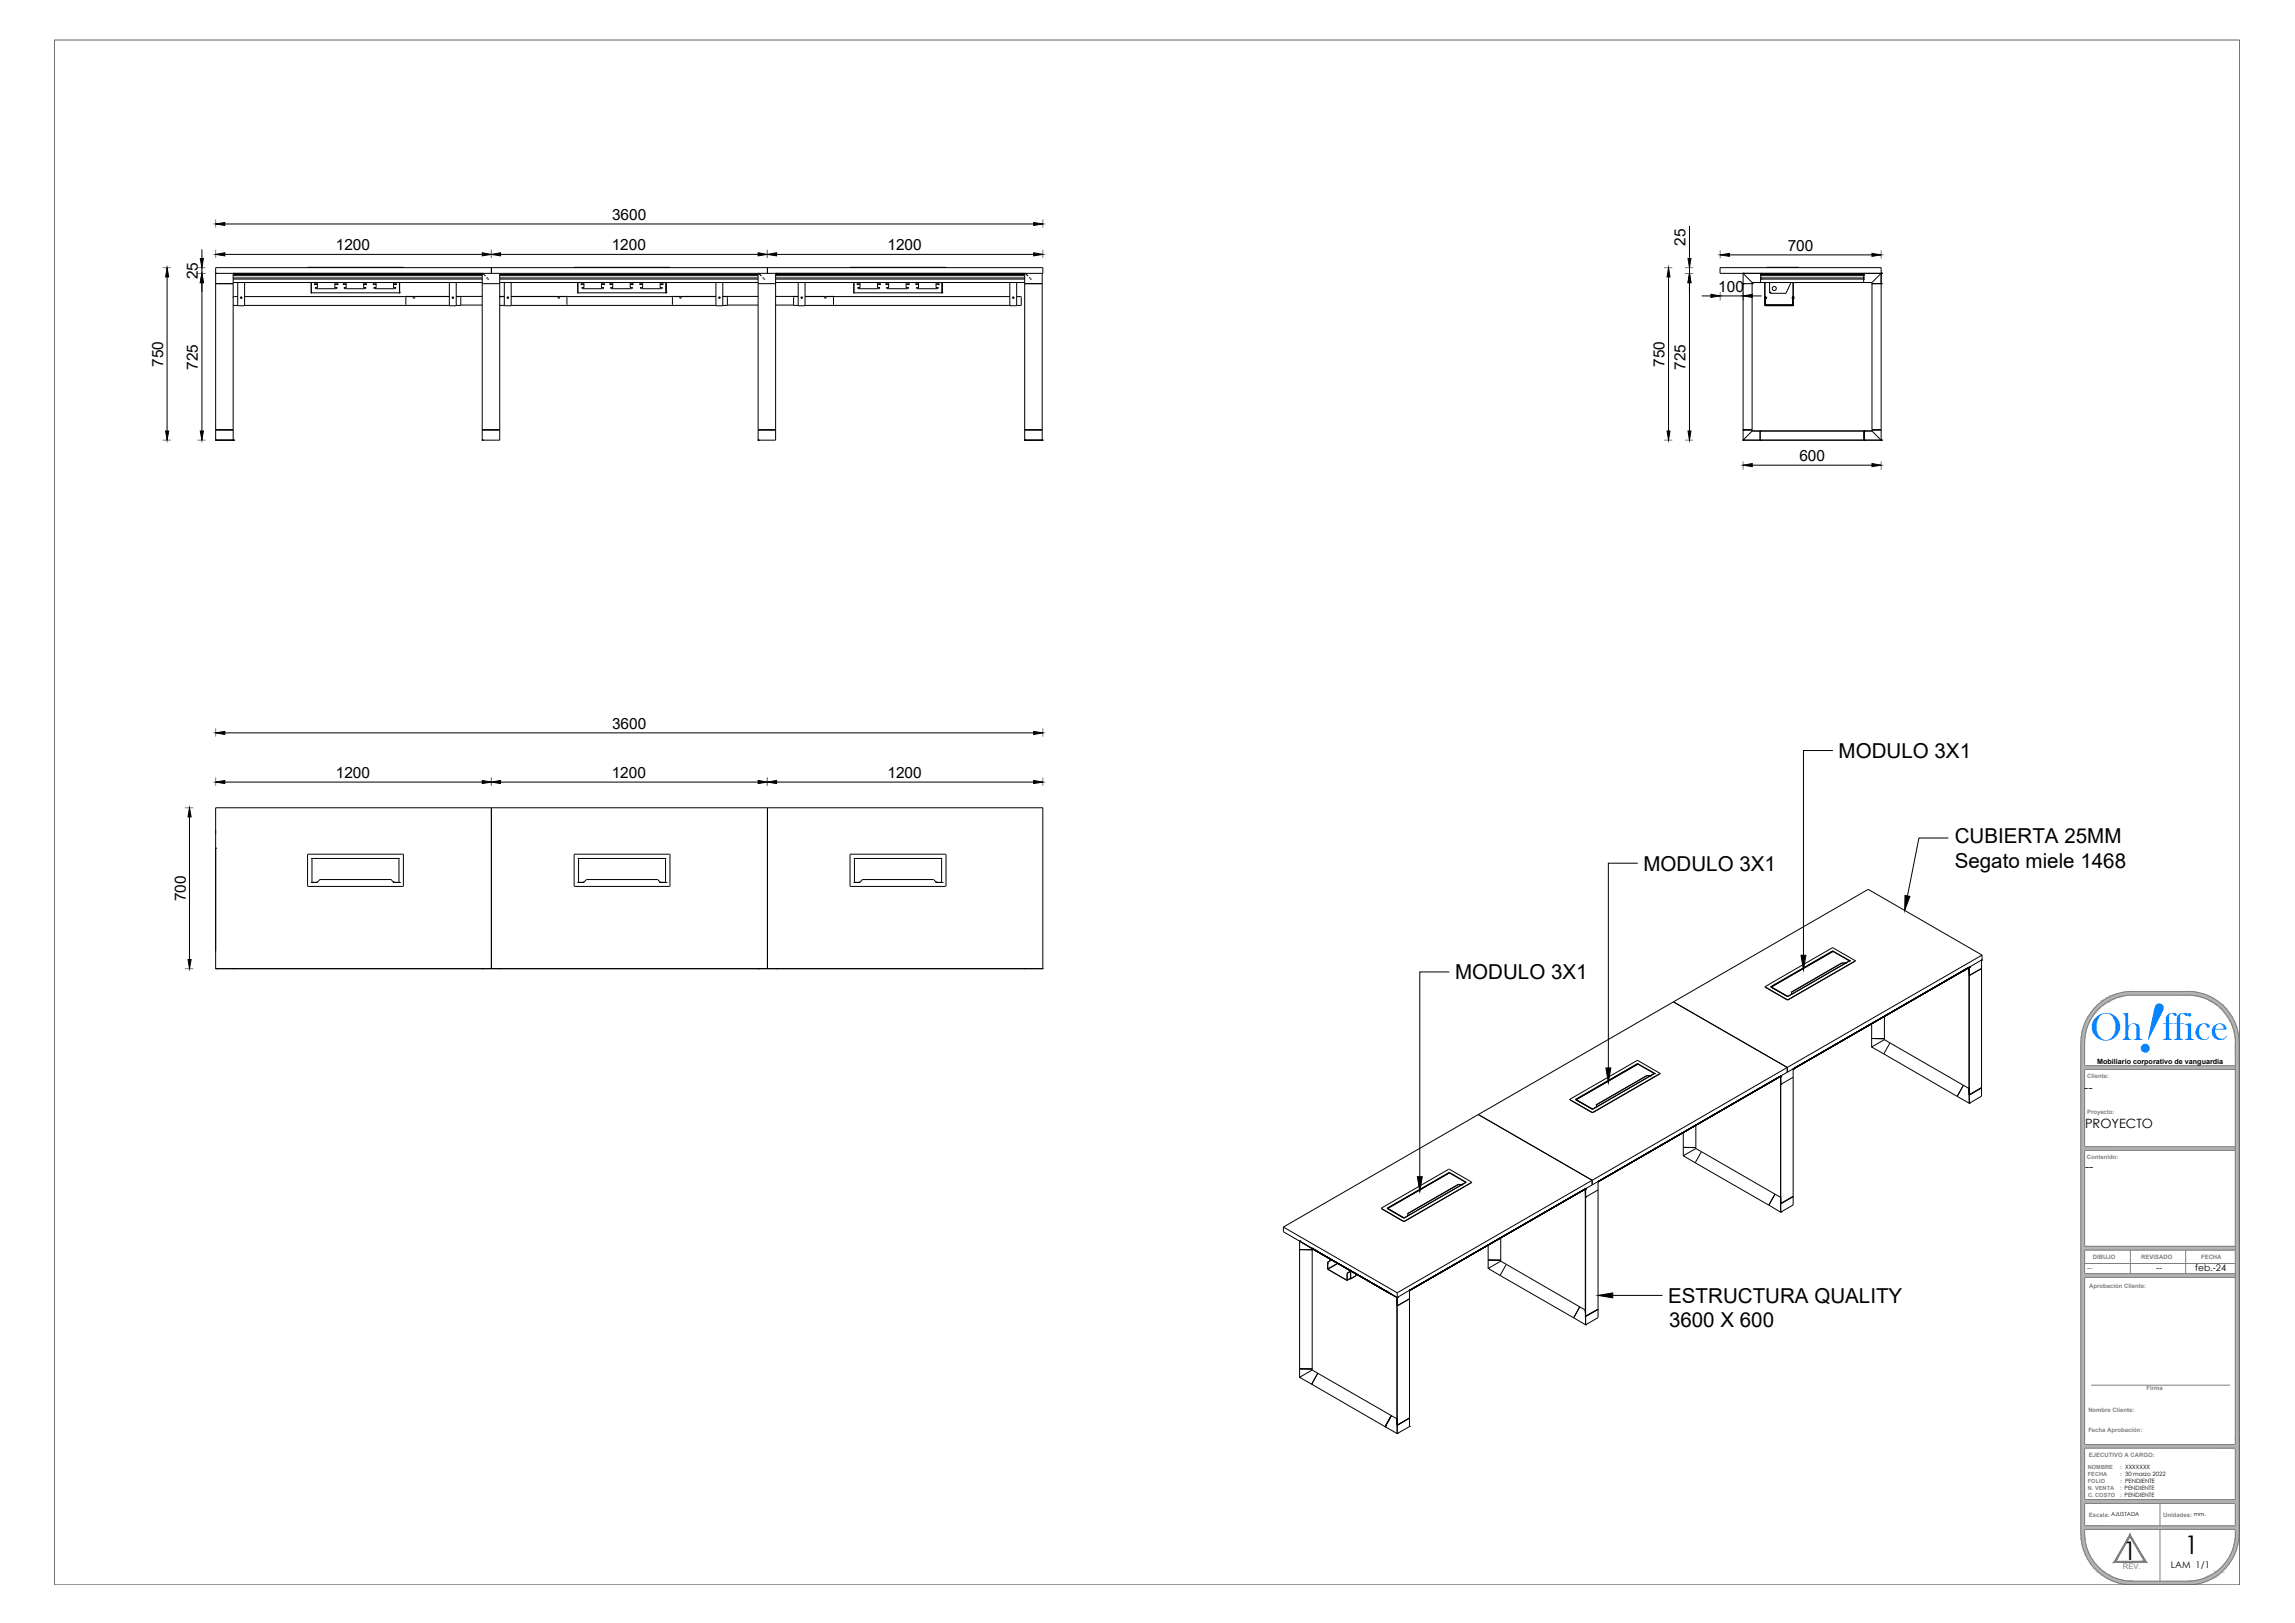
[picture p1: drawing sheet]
<svg xmlns="http://www.w3.org/2000/svg" width="594mm" height="420mm" viewBox="0 0 594 420" stroke-linecap="round" stroke-linejoin="round" font-family="sans-serif">
<defs><g id="words">
<text font-size="19.6" fill="#007fff" x="552.6" y="271.5" transform="rotate(19 552.6 271.5)">!</text>
<text font-size="10.2" fill="#007fff" x="541.1" y="269.2">Oh ffice</text>
<g font-size="6.6">
<text x="549.5" y="403.9">1</text>
<text x="565.5" y="402.3">1</text>
</g>
<g font-size="5.3">
<text x="475.9" y="196.2">MODULO 3X1</text>
<text x="506" y="218.3">CUBIERTA 25MM</text>
<text x="425.4" y="225.4">MODULO 3X1</text>
<text x="506" y="224.8">Segato miele 1468</text>
<text x="376.7" y="253.6">MODULO 3X1</text>
<text x="431.8" y="337.3">ESTRUCTURA QUALITY</text>
<text x="432" y="343.6">3600 X 600</text>
</g>
<g font-size="4">
<text x="158.4" y="57">3600</text>
<text x="86.9" y="64.8">1200</text>
<text x="158.4" y="64.8">1200</text>
<text x="229.7" y="64.8">1200</text>
<text x="436.3" y="63.7" transform="rotate(-90 436.3 63.7)">25</text>
<text x="462.8" y="65">700</text>
<text x="51.3" y="72.2" transform="rotate(-90 51.3 72.2)">25</text>
<text x="444.8" y="75.6">100</text>
<text x="42.3" y="94.9" transform="rotate(-90 42.3 94.9)">750</text>
<text x="51.3" y="95.7" transform="rotate(-90 51.3 95.7)">725</text>
<text x="430.9" y="94.9" transform="rotate(-90 430.9 94.9)">750</text>
<text x="436.3" y="95.7" transform="rotate(-90 436.3 95.7)">725</text>
<text x="465.8" y="119.4">600</text>
<text x="158.4" y="188.8">3600</text>
<text x="86.9" y="201.5">1200</text>
<text x="158.4" y="201.5">1200</text>
<text x="229.7" y="201.5">1200</text>
<text x="48.1" y="233.3" transform="rotate(-90 48.1 233.3)">700</text>
</g>
<g font-size="3.3">
<text x="539.5" y="282.6">--</text>
<text x="539.7" y="292">PROYECTO</text>
<text x="539.7" y="303.2">--</text>
</g>
<g font-size="2.4">
<text x="558.2" y="329.1">--</text>
<text x="568.2" y="329.1">feb.-24</text>
<text x="562" y="406">LAM 1/1</text>
</g>
<text font-size="2" fill="#808080" x="549.5" y="406.3">REV.</text>
<text font-size="1.9" x="542.9" y="275.4">Mobiliario corporativo de vanguardia</text>
<g font-size="1.5" fill="#808080">
<text x="540.3" y="279.2">Cliente:</text>
<text x="540.2" y="288.5">Proyecto:</text>
<text x="540.2" y="300">Contenido:</text>
<text x="541.8" y="326">DIBUJO</text>
<text x="554.3" y="326">REVISADO</text>
<text x="569.8" y="326">FECHA</text>
<text x="540.8" y="333.5">Aprobación Cliente:</text>
<text x="555.6" y="359.9">Firma</text>
<text x="540.6" y="365.7">Nombre Cliente:</text>
<text x="540.6" y="370.7">Fecha Aprobación:</text>
<text x="540.7" y="377.2">EJECUTIVO A CARGO:</text>
<text x="540.5" y="380.4">NOMBRE</text>
<text x="540.5" y="382.1">FECHA</text>
<text x="540.5" y="383.9">FOLIO</text>
<text x="548.8" y="380.4">: XXXXXXX</text>
<text x="548.8" y="382.1">: 30 marzo 2022</text>
<text x="548.8" y="383.9">: PENDIENTE</text>
<text x="540.5" y="385.6">N. VENTA</text>
<text x="540.5" y="387.4">C. COSTO</text>
<text x="548.8" y="385.6">: PENDIENTE</text>
<text x="548.8" y="387.4">: PENDIENTE</text>
<text x="540.7" y="392.7">Escala: AJUSTADA</text>
<text x="560" y="392.7">Unidades: mm.</text>
</g>
<text font-size="1.5" x="540.2" y="328.7">---</text>
</g></defs>
<g fill="none" stroke="#808080" stroke-width=".26">
<path d="M552.4 257.6h13.5M552.4 257.6a12.4 12.4 0 0 0-12.8 12.4v127a12.4 12.4 0 0 0 12.8 12.3M552.4 256.7a13.3 13.3 0 0 0-13.7 13.3M552.4 256.7h13.5M565.9 256.7a13.3 13.3 0 0 1 13.7 13.3v127a13.3 13.3 0 0 1-13.7 13.3h-13.5a13.3 13.3 0 0 1-13.8-13.3v-127M565.9 257.6a12.4 12.4 0 0 1 12.8 12.4M539.6 275.9h39v.9h-39M578.6 270v127M539.6 296.9h39v.9h-39M539.6 322.7h39v.9h-39M539.6 329.7h39v1h-39M539.6 327.1h39"/>
<path d="M551.5 323.6v6.1M565.8 323.6v6.1M541.3 358.6h36M539.6 374h39M539.6 374.9h39M539.6 395.9h39M539.6 395h39M539.6 388.2h39M539.6 389.2h39M559.1 389.2v5.8M559.1 395.9v13.4M578.7 397a12.4 12.4 0 0 1-12.8 12.3h-13.5"/>
</g>
<g fill="#b3b3b3" stroke="#b3b3b3" stroke-width=".26">
<path d="M552.4 256.7h14.9zM551 256.7h16.3z"/>
<path d="M551 256.7l17.7 .2-1.4-.2zM549.6 256.9l1.4-.2 17.7 .2z"/>
<path d="M549.6 256.9l20.5 .3-1.4-.3zM548.2 257.2l1.4-.3 20.5 .3z"/>
<path d="M548.2 257.2l23 .4-1.1-.4zM547.1 257.6l1.1-.4 23 .4z"/>
<path d="M565.9 257.6l5.4 .1zM565.9 257.6l5.4 .1z"/>
<path d="M547.1 257.6h5.3zM546.9 257.7h4.1z"/>
<path d="M567.3 257.7h4.1zM567.3 257.7h4.1z"/>
<path d="M546.9 257.7h4.1zM546.8 257.7h3.9z"/>
<path d="M567.6 257.7l4.1 .2-.3-.2zM567.6 257.7l4.1 .2z"/>
<path d="M546.8 257.7l2.8 .2 1.1-.2zM546.5 257.9l.3-.2 2.8 .2z"/>
<path d="M568.7 257.9l3.8 .3-.8-.3zM568.7 257.9l3.8 .3h-2.5z"/>
<path d="M546.5 257.9l1.7 .3 1.4-.3zM545.7 258.2l.8-.3 1.7 .3z"/>
<path d="M570 258.2l2.7 .1zM570 258.2l2.7 .1z"/>
<path d="M545.7 258.2h2.5zM545.5 258.3h2.4z"/>
<path d="M570.3 258.3l3 .4-.6-.4zM570.3 258.3l3 .4h-1.9z"/>
<path d="M545.5 258.3l1.3 .4 1.1-.4zM544.9 258.7l.6-.4 1.3 .4z"/>
<path d="M571.4 258.7l2.5 .4-.6-.4zM571.4 258.7l2.5 .4h-1.9z"/>
<path d="M544.9 258.7l1.3 .4 .6-.4zM544.4 259.1l.5-.4 1.3 .4z"/>
<path d="M572 259.1l2.3 .3-.4-.3zM572 259.1l2.3 .3h-1.7z"/>
<path d="M544.4 259.1l1.2 .3 .6-.3zM543.9 259.4l.5-.3 1.2 .3z"/>
<path d="M572.6 259.4l2.4 .6-.7-.6zM572.6 259.4l2.4 .6h-1.5z"/>
<path d="M543.9 259.4l.9 .6 .8-.6zM543.2 260l.7-.6 .9 .6z"/>
<path d="M573.5 260l1.8 .2-.3-.2zM573.5 260l1.8 .2h-1.5z"/>
<path d="M543.2 260l1.2 .2 .4-.2zM543 260.2l.2-.2 1.2 .2z"/>
<path d="M573.8 260.2l2.3 .7-.8-.7zM573.8 260.2l2.3 .7h-1.4z"/>
<path d="M543 260.2l.5 .7 .9-.7zM543 260.2l.5 .7h-1.3z"/>
<path d="M574.7 260.9l1.5 .2-.1-.2zM574.7 260.9l1.5 .2h-1.3z"/>
<path d="M542.2 260.9l1.2 .2 .1-.2zM542.2 260.9l1.2 .2h-1.3z"/>
<path d="M574.9 261.1l2 .9-.7-.9zM574.9 261.1l2 .9h-1.2z"/>
<path d="M542.1 261.1l.4 .9 .9-.9zM542.1 261.1l.4 .9h-1.2z"/>
<path d="M575.7 262l1.3 .2zM575.7 262l1.3 .2z"/>
<path d="M541.3 262h1.2zM541.3 262l1.1 .2h-1.2z"/>
<path d="M575.8 262.2l2 1-.8-1zM575.8 262.2l2 1h-1.2z"/>
<path d="M541.2 262.2l.4 1 .8-1zM541.2 262.2l.4 1h-1.1z"/>
<path d="M576.6 263.2l1.2 .1zM576.6 263.2l1.2 .1z"/>
<path d="M540.5 263.2h1.1zM540.5 263.2l1.1 .1z"/>
<path d="M576.7 263.3l1.7 1.2-.6-1.2zM576.7 263.3l1.7 1.2h-1.1z"/>
<path d="M540.5 263.3l.4 1.2 .7-1.2zM540.5 263.3l.4 1.2h-1.1z"/>
<path d="M577.3 264.5h1.1zM577.3 264.5h1.1z"/>
<path d="M539.8 264.5h1.1zM539.8 264.5h1.1z"/>
<path d="M577.4 264.5l1.5 1.3-.5-1.3zM577.4 264.5l1.5 1.3h-1z"/>
<path d="M539.8 264.5l.5 1.3 .6-1.3zM539.8 264.5l.5 1.3h-1z"/>
<path d="M577.9 265.8h1zM577.9 265.8h1z"/>
<path d="M539.3 265.8h1zM539.3 265.8h1z"/>
<path d="M577.9 265.8l1.4 1.4-.4-1.4zM577.9 265.8l1.4 1.4h-1z"/>
<path d="M539.3 265.8l.6 1.4 .4-1.4zM539.3 265.8l.6 1.4h-1z"/>
<path d="M578.3 267.2h1zM578.3 267.2h1z"/>
<path d="M538.9 267.2h1zM538.9 267.2h1z"/>
<path d="M578.3 267.2l1.2 1.4-.2-1.4zM578.3 267.2l1.2 1.4h-.9z"/>
<path d="M538.9 267.2l.8 1.4 .2-1.4zM538.9 267.2l.8 1.4h-1z"/>
<path d="M578.6 268.6h.9zM578.6 268.6h.9z"/>
<path d="M538.7 268.6h1zM538.7 268.6h1z"/>
<path d="M578.6 268.6l1 1.4-.1-1.4zM578.6 268.6l1 1.4h-1z"/>
<path d="M538.7 268.6l.9 1.4 .1-1.4zM538.7 268.6l.9 1.4h-1z"/>
<path d="M578.6 270l1 102.3v-102.3zM578.6 270l1 102.3h-1z"/>
<path d="M538.6 270l1 102.3v-102.3zM538.6 270l1 102.3h-1z"/>
<path d="M578.6 372.3l1 24.7v-24.7zM578.6 372.3l1 24.7h-1z"/>
<path d="M538.6 372.3l1 24.7v-24.7zM538.6 372.3l1 24.7h-1z"/>
<path d="M578.6 397l.9 1.4 .1-1.4zM578.6 397l.9 1.4h-.9z"/>
<path d="M538.6 397l1.1 1.4-.1-1.4zM538.6 397l1.1 1.4h-1z"/>
<path d="M578.6 398.4h.9zM578.6 398.4h.9z"/>
<path d="M538.7 398.4h1zM538.7 398.4h1z"/>
<path d="M578.6 398.4l.7 1.4 .2-1.4zM578.6 398.4l.7 1.4h-1z"/>
<path d="M538.7 398.4l1.2 1.4-.2-1.4zM538.7 398.4l1.2 1.4h-1z"/>
<path d="M578.3 399.8h1zM578.3 399.8h1z"/>
<path d="M538.9 399.8h1zM538.9 399.8h1z"/>
<path d="M578.3 399.8l.6 1.3 .4-1.3zM578.3 399.8l.6 1.3h-1z"/>
<path d="M538.9 399.8l1.4 1.3-.4-1.3zM538.9 399.8l1.4 1.3h-1z"/>
<path d="M577.9 401.1l1 .1zM577.9 401.1l1 .1z"/>
<path d="M539.3 401.1l1 .1zM539.3 401.1l1 .1z"/>
<path d="M577.9 401.2l.5 1.2 .5-1.2zM577.9 401.2l.5 1.2h-1z"/>
<path d="M539.3 401.2l1.6 1.2-.6-1.2zM539.3 401.2l1.6 1.2h-1.1z"/>
<path d="M577.4 402.4h1zM577.4 402.4l1 .1z"/>
<path d="M539.8 402.4l1.1 .1zM539.8 402.4l1.1 .1z"/>
<path d="M577.3 402.5l.5 1.2 .6-1.2zM577.3 402.5l.5 1.2h-1.1z"/>
<path d="M539.8 402.5l1.8 1.2-.7-1.2zM539.8 402.5l1.8 1.2h-1.1z"/>
<path d="M576.7 403.7h1.1zM576.7 403.7l1.1 .1z"/>
<path d="M540.5 403.7l1.1 .1zM540.5 403.7l1.1 .1z"/>
<path d="M576.6 403.8l.4 1 .8-1zM576.6 403.8l.4 1h-1.2z"/>
<path d="M540.5 403.8l1.9 1-.8-1zM540.5 403.8l1.9 1h-1.2z"/>
<path d="M575.8 404.8h1.2zM575.8 404.8l1.1 .1h-1.2z"/>
<path d="M541.2 404.8l1.3 .1zM541.2 404.8l1.3 .1z"/>
<path d="M575.7 404.9l.5 1 .7-1zM575.7 404.9l.5 1h-1.3z"/>
<path d="M541.3 404.9l2.1 1-.9-1zM541.3 404.9l2.1 1h-1.3z"/>
<path d="M574.9 405.9l1.2 .1 .1-.1zM574.9 405.9l1.2 .1h-1.4z"/>
<path d="M542.1 405.9l1.4 .1-.1-.1zM542.1 405.9l1.4 .1h-1.3z"/>
<path d="M574.7 406l.6 .8 .8-.8zM573.8 406.8l.9-.8 .6 .8z"/>
<path d="M542.2 406l2.2 .8-.9-.8zM542.2 406l2.2 .8h-1.4z"/>
<path d="M573.8 406.8l1.2 .2 .3-.2zM573.5 407l.3-.2 1.2 .2z"/>
<path d="M543 406.8l1.8 .2-.4-.2zM543 406.8l1.8 .2h-1.6z"/>
<path d="M573.5 407l.8 .6 .7-.6zM572.6 407.6l.9-.6 .8 .6z"/>
<path d="M543.2 407l2.4 .6-.8-.6zM543.2 407l2.4 .6h-1.7z"/>
<path d="M572.6 407.6l1.3 .3 .4-.3zM572 407.9l.6-.3 1.3 .3z"/>
<path d="M543.9 407.6l2.3 .3-.6-.3zM543.9 407.6l2.3 .3h-1.8z"/>
<path d="M572 407.9l1.3 .3 .6-.3zM571.4 408.2l.6-.3 1.3 .3z"/>
<path d="M544.4 407.9l2.4 .3-.6-.3zM544.4 407.9l2.4 .3h-1.9z"/>
<path d="M571.4 408.2l1.3 .4 .6-.4zM570.3 408.6l1.1-.4 1.3 .4z"/>
<path d="M544.9 408.2l3 .4-1.1-.4zM544.9 408.2l3 .4h-2.4z"/>
<path d="M570.3 408.6h2.4zM570 408.8h2.5z"/>
<path d="M545.5 408.6l2.7 .2zM545.5 408.6l2.7 .2z"/>
<path d="M570 408.8l1.7 .3 .8-.3zM568.7 409.1l1.3-.3 1.7 .3z"/>
<path d="M545.7 408.8l3.9 .3-1.4-.3zM545.7 408.8l3.9 .3h-3.1z"/>
<path d="M568.7 409.1l2.7 .2 .3-.2zM567.6 409.3l1.1-.2 2.7 .2z"/>
<path d="M546.5 409.1l4.2 .2zM546.5 409.1l4.2 .2h-3.9z"/>
<path d="M567.6 409.3h3.8zM567.3 409.3h4z"/>
<path d="M546.8 409.3h4.2zM546.8 409.3h4.2z"/>
<path d="M567.3 409.3h4zM565.9 409.3h5.3z"/>
<path d="M546.9 409.3h5.5zM546.9 409.3h5.5z"/>
<path d="M547.1 409.3l23 .4 1.1-.4zM547.1 409.3l23 .4h-21.9z"/>
<path d="M548.2 409.7l20.5 .4 1.4-.4zM548.2 409.7l20.5 .4h-19.1z"/>
<path d="M549.6 410.1l17.7 .2 1.4-.2zM549.6 410.1l17.7 .2h-16.3z"/>
<path d="M551 410.3h16.3zM551 410.3h14.9z"/>
<path d="M539.6 322.7l39 .9v-.9zM539.6 322.7l39 .9h-39z"/>
<path d="M539.6 395l39 .9v-.9zM539.6 395l39 .9h-39z"/>
<path d="M539.6 329.7l39 1v-1zM539.6 329.7l39 1h-39z"/>
<path d="M539.6 388.2l39 1v-1zM539.6 388.2l39 1h-39z"/>
<path d="M539.6 296.9l39 .9v-.9zM539.6 296.9l39 .9h-39z"/>
<path d="M539.6 275.9l39 .9v-.9zM539.6 275.9l39 .9h-39z"/>
<path d="M539.6 374l39 .9v-.9zM539.6 374l39 .9h-39z"/>
</g>
<path d="M551.4 397.2v.6l4.2 6.7zM551.4 397.8l4.2 6.7-.5-.3zM547.1 404.5h8.5l-.5-.3zM547.1 404.5l.6-.3h7.4zM551.4 397.2l-4.3 7.3 .6-.3zM551.4 397.2v.6l-3.7 6.4z" fill="#808080" stroke="#808080" stroke-width=".26"/>
<path d="M14.1 10.4h565.6v399.9h-565.6z" fill="none" stroke="#636466" stroke-width=".26"/>
<g fill="none" stroke="#808080" stroke-width=".26">
<path d="M55.8 56.8v2.1M269.9 56.8v2.1M42.1 69.3h2.1M51.1 69.3h2.1M51.1 70.8h2.1M55.8 64.7v2.1M127.2 64.7v2.1M198.6 64.7v2.1M269.9 64.7v2.1M430.7 69.3h2.2M436.1 69.3h2.2M436.1 70.8h2.2"/>
<path d="M445.3 64.8v2.1M445.3 75.6v2.2M451.2 75.6v2.2M486.9 64.8v2.1M42.1 113.9h2.1M51.1 113.9h2.1M430.7 113.9h2.2M436.1 113.9h2.2M451.2 119.5v2.1M486.9 119.5v2.1M55.8 188.5v2.2M269.9 188.5v2.2"/>
<path d="M47.9 209.1h2.1M55.8 201.3v2.1M127.2 201.3v2.1M198.6 201.3v2.1M269.9 201.3v2.1M47.9 250.8h2.1"/>
</g>
<g fill="none" stroke="#000" stroke-width=".26">
<path d="M58.2 58h209.4M437.3 58.5v8.4M43.3 71.7v39.9M52.3 64.5v2.4M52.3 69.3v1.5M52.3 73.2v38.4M58.2 65.9h66.6M129.6 65.9h66.6M201 65.9h66.6M431.9 71.7v39.9M437.3 69.3v1.5M437.3 73.2v38.4"/>
<path d="M440.5 76.6h2.4M445.3 76.6h5.9M447.7 66h36.9M453.6 76.6h2.4M453.6 120.4h31M58.2 189.7h209.4M474.5 194.3h-7.7v53M49.1 211.5v36.9M58.2 202.5h66.6M129.6 202.5h66.6M201 202.5h66.6M504.3 216.9h-7.6l-2.9 15"/>
<path d="M424 223.5h-7.7v53M375.1 251.6h-7.6v53M417.5 335.4h12.8"/>
</g>
<g fill="#000" stroke="#000" stroke-width=".26">
<path d="M55.8 58l2.4-.4v.8zM267.6 57.6l2.3 .4-2.3 .4zM43.3 69.3l.4 2.4h-.8zM52.3 70.8l.3 2.4h-.8zM51.8 66.9h.8l-.3 2.4zM55.8 65.9l2.4-.5v.8zM124.8 65.4l2.4 .5-2.4 .3zM127.2 65.9l2.4-.5v.8zM196.2 65.4l2.4 .5-2.4 .3zM198.6 65.9l2.4-.5v.8zM267.6 65.4l2.3 .5-2.3 .3zM431.9 69.3l.4 2.4h-.8z"/>
<path d="M437.3 70.8l.4 2.4h-.7zM437 66.9h.7l-.4 2.4zM442.9 76.2l2.4 .4-2.4 .4zM445.3 66l2.4-.4v.8zM451.2 76.6l2.4-.4v.8zM484.6 65.6l2.3 .4-2.3 .4zM42.9 111.6h.8l-.4 2.3zM51.8 111.6h.8l-.3 2.3zM431.5 111.6h.8l-.4 2.3zM437 111.6h.7l-.4 2.3zM451.2 120.4l2.4-.4v.8zM484.6 120l2.3 .4-2.3 .4z"/>
<path d="M55.8 189.7l2.4-.4v.8zM267.6 189.3l2.3 .4-2.3 .4zM49.1 209.1l.4 2.4h-.8zM55.8 202.5l2.4-.5v.8zM124.8 202l2.4 .5-2.4 .3zM127.2 202.5l2.4-.5v.8zM196.2 202l2.4 .5-2.4 .3zM198.6 202.5l2.4-.5v.8zM267.6 202l2.3 .5-2.3 .3zM493.1 231.8l1.3 .3-1.4 3.6zM48.7 248.4h.8l-.4 2.4zM466.2 247.3h1.3l-.7 3.8z"/>
<path d="M415.7 276.5h1.3l-.7 3.8zM366.9 304.6h1.3l-.7 3.8zM413.7 335.4l3.8-.7v1.3z"/>
</g>
<!-- layer: MD_Visible -->
<g fill="none" stroke="#000" stroke-width=".26">
<path d="M55.8 70.8h.1M55.8 70.8h214.1v-1.5h-214.1v44.6M55.8 73.4h4.6M60.4 70.8h.1M60.4 79.1h1.1M60.4 73.1h64.4M60.4 72.2h64.4M60.4 72h64.4M60.4 71.4h64.4M60.4 71.1h64.4M60.4 70.8v43.1M60.6 76.8h.9"/>
<path d="M60.7 76.7l-.3 .4M61.5 73.1v6h1.8v-6M63.3 76.8h53M63.3 79.1h53M79.6 69.3h24.8M80.5 75.9h.1M80.5 73.1v2.8M81.4 73.6h.3M81.4 73.5l.3 .1-.3 .1zM81.8 73.6h.2M81.8 73.5l.2 .1zM81.9 74.5h.3"/>
<path d="M81.9 74.7h5.1M81.9 74.5l-.3 .1M81.9 74.4l-.3 .2 .3 .1M82.2 73.1v1.4h-.3M86.7 73.1v1.4h.3M86.7 74.5h.3M86.9 73.6h.2M86.9 73.5l.2 .1zM87 74.5l.2 .1M87 74.4l.2 .2-.2 .1M87.2 73.6h.3M87.2 73.5l.3 .1-.3 .1z"/>
<path d="M88.8 73.6h.3M88.9 73.5l.2 .1-.2 .1zM89.1 74.6l.2-.1-.2 .1 .2 .1M89.3 73.6h.2M89.3 73.5l.2 .1zM89.3 74.7h5.1M89.6 73.1v1.4h-.3h.3M94.1 73.1v1.4h.3M94.1 74.5h.3M94.3 73.6h.2M94.3 73.5l.2 .1zM94.6 73.6h.3"/>
<path d="M94.6 73.5l.3 .1-.3 .1zM94.7 74.6l-.2-.1 .2 .1-.2 .1M96.6 73.6h.3M96.6 73.5l.3 .1-.3 .1zM97 74.5h.4M97 73.6h.2M97 74.5l-.2 .1M97 74.4l-.2 .2 .2 .1M97 73.5l.2 .1zM97.1 74.7h5.1M97.4 73.1v1.4h-.4M101.9 73.1v1.4h.3"/>
<path d="M101.9 74.5h.3M102 73.6h.2M102 73.5l.2 .1zM102.2 74.4l.2 .2-.2 .1M102.2 74.5l.2 .1M102.4 73.6h.2M102.4 73.5l.2 .1-.2 .1zM103.4 75.7h.1M103.4 75.7l-22.8 .1M103.4 73.1v2.8v-2.8M105.4 76.7l-.3 .3v1.9M106.9 76.7v.3"/>
<path d="M107.3 76.7v.4l-.3-.1M116.3 73.1v6h1.8v-6M119 76.7l.3 .4M119.3 78.9l-1.2 .2M119.3 77.1v1.8M119.3 79h5.5M124.8 70.8h.1M124.8 76.7l-6.7 .1M124.8 73.4h4.6M124.8 70.8v43.1M125.1 71.1h.1M125.4 71.4h.1"/>
<path d="M126 72h.1M126.3 72.2h.1M127.2 69.3v1.5M129.4 76.7h1.1M129.4 79.1h1.1M129.4 73.1h66.8M129.4 72.2h66.8M129.4 72h66.8M129.4 71.4h66.8M129.4 71.1h66.8M129.4 70.8v43.1h-4.6M129.7 76.7l-.3 .4"/>
<path d="M130.5 73.1v6h1.8v-6M132.3 76.7l53 .1M132.3 79.1h53M144.4 76.7l.3 .5 .2-.5M146.4 76.7l.4 .3v1.9M148.6 69.3h24.8M149.5 73.1v2.8l.1-2.8M150.4 73.6h.3M150.4 73.5l.3 .1-.3 .1zM150.8 73.6h.2M150.9 73.5l.1 .1zM150.9 74.5h.3"/>
<path d="M150.9 74.7h5.1M150.9 74.5l-.2 .1M150.9 74.4l-.2 .2 .2 .1M151.2 73.1v1.4h-.3M155.7 73.1v1.4h.3h-.3M155.9 73.6h.2M155.9 73.5l.2 .1zM156.2 73.6h.3M156.2 74.6l-.2-.1 .2 .1-.2 .1M156.2 73.5l.3 .1-.3 .1zM157.8 73.6h.3M157.9 73.5l.2 .1-.2 .1z"/>
<path d="M158.1 74.6l.2-.1-.2 .1 .2 .1M158.3 73.6h.2M158.3 73.5l.2 .1zM158.3 74.7h5.1M158.6 73.1v1.4h-.3h.3M163.1 73.1v1.4h.3M163.1 74.5h.3M163.3 73.6h.2M163.3 73.5l.2 .1zM163.6 73.6h.3M163.6 73.5l.3 .1-.3 .1zM163.7 74.6l-.2-.1 .2 .1-.2 .1"/>
<path d="M165.6 73.6h.3M165.6 73.5l.3 .1-.3 .1zM165.8 74.6l.2-.1-.2 .1 .2 .1M166 73.6h.2M166 73.5l.2 .1zM166.1 74.7h5.1M166.4 73.1v1.4h-.4h.4M170.9 73.1v1.4h.3M170.9 74.5h.3M171 73.6h.2M171 73.5l.2 .1zM171.4 73.6h.2"/>
<path d="M171.4 73.5l.2 .1-.2 .1zM171.4 74.6l-.2-.1 .2 .1-.2 .1M172.4 75.7h.1M172.4 75.7l-22.8 .1M172.4 73.1v2.8l.1-2.8M174.4 76.7l-.3 .3v1.9M175.9 76.7v.3M176.3 76.7v.4l-.3-.1M185.3 73.1v6h1.8v-6M188 76.7l.3 .4M188.3 78.9l-1.2 .2M188.3 77.1v1.8"/>
<path d="M188.3 79h7.9M196.2 70.8h.1M196.2 76.7l-9.1 .1M196.2 73.4h4.6M196.2 70.8v43.1M196.6 71.1h.1M196.8 71.4h.1M197.4 72h.1M197.7 72.2h.1M198.7 69.3v1.5M200.8 70.8h.1M200.8 76.7h5.8"/>
<path d="M200.8 79h4.6M200.8 73.1h64.4M200.8 72.2h64.4M200.8 72h64.4M200.8 71.4h64.4M200.8 71.1h64.4M200.8 70.8v43.1h-4.6M205.4 78.9l1.2 .2M205.7 76.7l-.3 .4v1.8M206.6 73.1v6h1.8v-6M208.4 76.7l53 .1M208.4 79.1h53"/>
<path d="M213.4 76.7v.3M213.9 76.7l-.1 .4-.3-.1M215.4 76.7l.4 .3v1.9M220 69.3h24.9M221 73.1v2.8l.1-2.8M221.9 73.6h.2M221.9 73.5l.3 .1-.3 .1zM222.3 74.5h.3M222.3 74.7h5.1M222.3 73.6h.2M222.3 74.4l-.2 .2 .2 .1M222.3 74.5l-.2 .1"/>
<path d="M222.3 73.5l.2 .1zM222.6 73.1v1.4h-.3M227.1 73.1v1.4h.3M227.1 74.5h.3M227.3 73.6h.2M227.3 73.5l.2 .1zM227.5 74.4l.2 .2-.2 .1M227.5 74.5l.2 .1M227.6 73.6h.3M227.7 73.5l.2 .1-.2 .1zM229.3 73.6h.3M229.3 73.5l.3 .1-.3 .1z"/>
<path d="M229.7 74.5h.3M229.7 74.7h5.2M229.7 73.6h.2M229.7 74.4l-.2 .2 .3 .1M229.7 74.5l-.2 .1M229.8 73.5l.1 .1zM230 73.1v1.4h-.3M234.6 73.1v1.4h.3M234.6 74.5h.3M234.7 73.6h.2M234.8 73.5l.1 .1zM234.9 74.4l.2 .2-.2 .1"/>
<path d="M234.9 74.5l.2 .1M235.1 73.6h.3M235.1 73.5l.3 .1-.3 .1zM237.1 73.6h.2M237.1 73.5l.2 .1-.2 .1zM237.5 74.5h.3M237.5 74.7h5.1M237.5 73.6h.2M237.5 74.5l-.2 .1M237.5 74.4l-.2 .2 .2 .1M237.5 73.5l.2 .1zM237.8 73.1v1.4h-.3"/>
<path d="M242.3 73.1v1.4h.3M242.3 74.5h.3M242.5 73.6h.2M242.5 73.5l.2 .1zM242.6 74.4l.3 .2-.3 .1M242.6 74.5l.2 .1M242.8 73.6h.3M242.9 73.5l.2 .1-.2 .1zM243.8 75.7h.1M243.9 75.7l-22.8 .1M243.9 73.1v2.8v-2.8M261.4 73.1v6h1.8v-6"/>
<path d="M263.2 76.8h.9M264.1 76.7l.3 .4M264.4 77.1v2h-1.2M265.2 70.8h.1M265.2 73.4h4.6M265.2 70.8v43.1M265.6 71.1h.1M265.8 71.4h.1M266.4 72h.1M266.7 72.2h.1M269.8 70.8v43.1M451.2 70.8h.1"/>
<path d="M451.2 73.4h.1M451.2 73.4h2.3M451.2 70.8v43.1M451.2 70.8l2.3 2.3M453.5 73.4h.1M453.5 73.1h31.1M453.5 73.1v38.5M455.7 73.1h.1M455.7 70.8h.1M455.7 71h.1M455.7 71.4h.1M455.7 71.9h.1"/>
<path d="M455.7 72.3h.1M455.7 72.2h26.7M455.7 72h26.7M455.7 71.4h26.7M455.7 71.1h26.7M455.7 70.8v2.3M456.8 73.1v5.9l.2 .1M456.8 77v.2M456.8 76.9v.3M456.8 76.9h.1M456.8 77.2h.1M456.8 76.9v.1"/>
<path d="M456.9 73.1l.1 6M456.9 77.2h.2v-.3l-.1 .3M456.9 77h.1M456.9 76.7h.1M457 76.8l-.1 2.1M457 78.9l.1 .1M457.1 78.9h.1M457 79h.1M457.1 78.9h6.9M457.1 76.9h.1M457.1 77.2h.1M457.3 69.3h8.4"/>
<path d="M458.1 75.7h.1M458.1 73.1v2.6M458.2 75.7h.1M463.6 73.1l-1.3 2.8h-4.1v-.2M463.9 77.2h.1M463.9 76.9h.1M463.9 76.9v.3M464 77.2h.1M464 76.9v.3M464 77h.1M464 76.7h.1M464 79h.1"/>
<path d="M464.1 76.8l-.1 2.2M464.1 77h.1M464.1 77.2h.1M464.1 78.9l-.1 .1M464.1 73.1v5.9M464.2 73.1l-.1 5.9-7.1 .1M464.2 76.9v.3M464.2 76.9h.1M464.2 77.2h.1M464.3 79l-.2 .1h-7.1M464.3 77v.2M464.3 76.9v.1"/>
<path d="M482.4 71h.1M482.4 71.4h.1M482.4 71.9h.1M482.4 72.3h.1M482.4 73.1h.1M482.4 70.8v2.3M484.6 73.4h.1M484.6 73.4h2.3M484.6 73.1v38.5M486.9 70.8h.1M486.9 73.4h.1M486.9 70.8h-41.7v-1.5h41.7v44.6"/>
<path d="M486.9 70.8l-2.3 2.3M55.8 113.9h.1M55.8 113.9h4.6M55.8 111.3h4.6M60.4 113.9h.1M124.8 113.9h.1M124.8 111.3h4.6M196.2 113.9h.1M196.2 111.3h4.6M265.2 113.9h.1M265.2 113.9h4.6M265.2 111.3h4.6"/>
<path d="M269.8 113.9h.1M451.2 113.9h.1M451.2 111.3h.1M451.2 113.9h35.7M451.2 111.3h2.3M453.5 111.6h31.1M453.5 111.6l-2.3 2.3M455.6 111.6h.1M455.6 113.9h.1M455.6 111.6v2.3M482.5 111.6h.1M482.5 113.9h.1"/>
<path d="M482.5 111.6v2.3M484.6 111.3h2.3M484.6 111.6l2.3 2.3M486.9 113.9h.1M55.8 219.6h.1M55.8 209.1h214.1v41.7h-214.1zM127.2 209.1v41.7M198.7 209.1v41.7M79.6 221.3v8l.2 .2h24.5l.2-.2-.1-8M79.8 221.1h24.5M79.8 221.1l-.2 .2M80.7 228.3l-.1 .2 1.6-.1"/>
<path d="M80.7 222.3l-.1-.1 22.7 .1M80.8 222.3v6M80.8 228.3l.1 .1M82.8 227.7h18.5l.4 .5 .6 .2M82.8 227.7l-.5 .5-.6 .2M101.8 228.4v.1M101.8 228.5h.1M101.8 228.5h1.6M103.3 228.3l-.1 .1M103.3 222.3v6M103.3 228.3l.1 .2M103.4 228.5h.1"/>
<path d="M104.3 221.1l.2 .2M148.6 221.3v8l.2 .2h24.5M148.8 221.1h24.5M148.8 221.1l-.2 .2M149.8 228.3l.1 .1M151.2 228.4l-1.6 .1 .2-.2v-6l-.2-.1h22.8v6.3M170.3 227.8l.4 .4 .6 .2M170.4 227.8l-18.6-.1-.5 .5-.6 .2M170.8 228.4v.1M170.8 228.5h.1M170.8 228.5h1.6M172.3 228.3l-.1 .1"/>
<path d="M172.4 228.5h.1M173.3 221.1l.2 .2M173.4 221.3v8M173.5 229.3l-.2 .2M220 221.3v8l.2 .2h24.5l.2-.2v-8M220.2 221.1h24.5M220.2 221.1l-.2 .2M221.2 228.3l.1 .1M222.7 228.4l-1.6 .1v-6.3h22.8v6.3M241.7 227.7h-18.5l-.4 .5-.6 .2M241.7 227.7l.5 .5 .6 .2M242.3 228.4v.1"/>
<path d="M242.3 228.5h.1M242.3 228.5h1.6M243.7 228.3l-.1 .1M243.9 228.5h.1M244.7 221.1l.2 .2M55.8 250.8h.1M60.4 250.8h.1M124.8 250.8h.1M129.4 250.8h.1M196.2 250.8h.1M200.8 250.8h.1M265.2 250.8h.1"/>
<path d="M269.8 250.8h.1M433.2 259.4l29.4 16.9M433.2 259.4l-50.5 29.1M456.9 255.5h.1M457 255.6l5.6 3.3M457 255.4v.1M457 255.6l5.6 3.2M458.4 255.5l4.4 2.5M462.6 258.8h.3M462.6 258.7h.3M463.5 257.6l-.6 .3M463.7 256.9l.1 .2-.3 .5"/>
<path d="M463.7 257.1v.1M463.8 257.1l-.2 .4M474.2 245.4l-17.2 10M474.3 245.4h.2M474.4 246.2l-15.9 9.3 4.4 2.4M474.4 246.2l-16 9.3M474.5 245.4l5.7 3.3M474.5 246.3l4.1 2.5M477.7 249.4h.1M477.7 249.3l-15 8.7M478 249.2l-1.2 .1-13.1 7.6M478.1 249.1v.1"/>
<path d="M478.1 249.1l-1.4 .2-13 7.5M478.6 248.8l-.5 .3M478.6 248.7v.1M478.6 248.8h.1M478.8 248.7h.1M478.8 248.7l-1.1 .7M478.8 248.6l-.1 .1M480.2 248.9l-17.3 10M480.2 248.6l-17.3 10.2M480.2 248.7v.1M508.2 251.4h.1M508.7 251h.1"/>
<path d="M508.7 251l-.5 .4M509 250.9h.1M509 250.9l-44.8 25.9M509.3 250.6h.1M509.3 250.6l-.3 .3M509.6 250.5h.1M509.7 250.7l.1 1.8 3.1-1.8M509.7 250.5v31.3M509.7 250.5l-1.5 .9M509.8 250.4h.1M509.8 250.4l-45.6 26.3M509.8 250.4l-.2 .1"/>
<path d="M509.8 250.4v35.2M509.8 250.4l-1.6 1M509.8 250.4l-.1 .1M512.9 248.5h.1M512.9 248.5v35.3l-3.1 1.8M512.9 248.5l-3.1 1.9M513.1 247.3l-29.5-17.1-50.4 29.2M513.1 247.3l-.2 1.2M513.1 247.3l-50.5 29M423.7 274.6l-17.3 10M423.8 274.5h.2M423.9 275.3v.2"/>
<path d="M423.9 275.3l-16 9.3M423.9 275.3l-16 9.4M424 275.5l4.1 2.4M424 274.6l5.7 3.3-17.3 10M426.2 278.5l-13 7.5M426.2 278.5l-13 7.6M427.1 278.5l-13.8 8M427.2 278.5h.1M427.5 278.4l-1.2 .1M427.6 278.3l-1.3 .1M428.1 277.8l-.6 .6M428.1 277.9v.1"/>
<path d="M428.3 277.9h.1M428.3 277.8v.1M428.3 277.8l-1.1 .7M428.3 277.8l-.1 .1M429.7 277.9l-17.3 10.1M459.4 279.6l-45.7 26.4M459.9 279.2l-.5 .4M459.9 279.2h.1M460.1 279h.1M460.5 278.8h.1M460.5 278.8l-.6 .4M460.8 278.6h.1"/>
<path d="M460.8 278.7l-47.1 27.2M460.8 278.7l-.3 .1M460.9 278.8h.1M460.9 278.7l-1.5 .9M460.9 278.7v31.3M460.9 278.8l.1 1.9M461 278.5h.1M461 278.5l-47.3 27.4M461 278.5l-.2 .2M461 278.5l-.1 .2M461 278.5v35.3M462.6 276.3v1.3"/>
<path d="M462.6 276.3l-50.5 29.2M464.2 276.7h.1M464.2 276.7v35.2l-3.2 1.9M464.2 276.7l-3.2 1.8M464.2 278.9l-3.2 1.8M484.5 271h.1M484.5 268.8l3.3 .1M484.5 265v6M484.5 271l3.1 1.8M487.6 272.8l19 11M487.8 263.2v5.9M487.8 269.1l-3.3 1.9"/>
<path d="M487.8 269.1l1.4 .9M489.2 270l19 11M489.2 270l-1.6 2.8M382.7 288.5l29.4 17M382.7 288.5l-50.5 29.2M406.4 284.6v.1M406.4 284.7h.1M406.4 284.7l5.7 3.2M406.4 284.8l5.7 3.2M406.4 284.5v.2M407.9 284.7l4.3 2.4M408 284.7l4.2 2.3"/>
<path d="M408.1 284.7h-.1M412.1 287.9h.3zM412.2 287.1h.1M412.2 287h.2M412.9 286.8l-.5 .2M413.2 286v.5l-.2 .2M413.2 286.1h.1M413.2 286.3h.1M413.3 286.3l-.2 .4M413.4 286.5l-1.3 .6M413.4 286.5h-.1M435.7 299.2h.1"/>
<path d="M435.7 297l3.3 .1M435.7 293.2v6M435.7 299.2l3.1 1.8M439 291.3v6M439 297.3l-3.3 1.9M439 297.3l1.4 .8M440.4 298.1l19.1 11M440.4 298.1l-1.6 2.9M461 280.7h.1M506.6 283.8l3.2 1.8M508.2 281l1.5 .8M508.2 281l-1.6 2.8"/>
<path d="M509.7 281.5l.1 1.9 3.1-1.8M509.7 281.8l.1 3.8M509.8 285.6h.1M332.2 317.7v1.2l29.5 17M332.2 317.7l29.5 17M357.6 312.9l6 3.2 17.3-10-17.4 10.1-5.8-3.2M357.6 312.8v.1M359 312.8h.1M359.1 312.8l4.3 2.5M359.1 312.8h.1M359.2 312.9l4.2 2.3M363.3 315.3l.1 .1"/>
<path d="M363.4 315.3h.1M364.1 314.9l-.7 .3M364.1 314.9h.1M364.4 314.2v.5l-.2 .2M364.4 314.2h.1M364.4 314.4v.1M364.5 314.5l-.2 .4M364.6 314.7h-.1M375 302.7l-17.3 10.1M375 302.7h.3M375.1 303.6l-16 9.2M375.1 303.5h.1"/>
<path d="M375.1 303.5l-16.1 9.3M375.2 302.7l5.7 3.3M378.4 306.7h.1M378.4 306.7l-15 8.7M378.7 306.6l-1.2 .1-13.1 7.5M378.7 306.5h.1M378.8 306.5l-1.3 .1-13.1 7.5M379.3 306.1l-.6 .4M379.3 306.1l-4.1-2.5-16 9.2M379.4 306.1h.1M379.5 306.1l-1.1 .6M379.5 306.1h.1"/>
<path d="M379.5 306l-.1 .1M380.9 306v.1M380.9 306.1h.1M408.8 308.7l-43.9 25.4M409.4 308.3h.1M409.6 308.2h.1M409.6 308.2l-.8 .5M410 308h.1M410 308l-.4 .2M410.2 307.8h.1M410.3 307.8l-45.4 26.2M410.3 307.8l-.3 .2"/>
<path d="M410.4 308h.1M410.4 307.8l-1.6 .9M410.4 307.8v31.4M410.4 308v1.9M410.4 307.7h.1M410.4 309.9h.1M410.4 307.7l-.1 .1M410.4 307.7l-45.5 26.4M410.4 307.7v.1M410.4 307.7v35.3M412.1 305.5v1.2M412.1 305.5l-50.4 29.2"/>
<path d="M413.7 305.9h.1M413.7 305.9v35.2l-3.3 1.9M413.7 308l-3.3 1.9M413.7 305.9l-3.3 1.8M438.8 301l19.1 11M457.9 312l3.1 1.8M459.5 309.1l1.4 .9M459.5 309.1l-1.6 2.9M460.9 309.7l.1 1.9 3.2-1.9M460.9 310l.1 3.8M461 313.8h.1M336.4 323.5h.1"/>
<path d="M336.4 321.3h.1M336.4 321.3v35.3M336.4 323.5h3.3M336.4 321.3l3.3 2M339.6 323.2h.1M339.6 323.2l.4 .2M339.7 323.5h.1M339.7 323.3v31.4M339.7 323.3l1.5 .9M339.8 323.2h.1M340 323.4h.1M340.1 323.5l.3 .2"/>
<path d="M340.4 323.6h.1M340.4 323.7l.2 .1M340.6 323.8h.1M340.6 323.8l.6 .4M341.2 324.2l18.9 10.9M343.7 328.5l4.9 3M343.7 328.5l4.9 2.9M343.9 326.6l-.2 .3v1.6M344.4 326v.3M344.5 326v.2M344.7 326.2l-.8 .4M348.7 331.4h.1"/>
<path d="M348.7 329.9l.3-.4-.3 .3v1.6M349.4 331l.1 .1M349.5 331h.1M349.6 329v1.9l-.9 .5v-1.5M349.6 329.1l-.7 .4M349.6 330.9v.1M349.7 329v2M349.7 331h-.1M350.9 330.4l-1.3 .7M350.9 329.8l.1 .4M351.3 330l-.4 .1M358.7 334.1h.1"/>
<path d="M358.7 334.2l-.2-.2 1.6 1.1M358.9 334.3h.1M358.9 334.3l.4 .2M359.3 334.5h.1M359.5 334.7h.1M359.6 334.7l.5 .4M360.1 335.1h.1M360.1 335.1l1.5 .8M361.6 335.9v31.4M361.6 336.2l.1 1.9 3.2-1.9M361.7 335.9h.1M361.7 334.7v36.4"/>
<path d="M361.7 335.9h-.1M364.9 334h.1M364.9 334v35.3M364.9 334l-3.2 1.9M385.2 328.4h.1M385.2 326.2h3.3M385.2 322.4v6M385.2 328.4l3.1 1.8M388.3 330.2l19.1 11M388.5 320.5v6M388.5 326.5l-3.3 1.9M388.5 326.5l1.4 .8"/>
<path d="M389.9 327.3l19 11M389.9 327.3l-1.6 2.9M408.9 338.3l1.5 .9M408.9 338.3l-1.5 2.9M410.4 338.9v1.9l3.3-1.9M410.4 339.2v3.8M336.4 356.6h.1M336.4 354.4h3.3M336.4 356.6l3.1 1.7M339.5 358.3h.1M339.5 358.3l19 11M339.7 354.7l-3.3 1.9"/>
<path d="M339.7 354.7l1.4 .8M341.1 355.5l-1.6 2.8M341.1 355.5l19.1 11M407.4 341.2l3 1.8M410.4 343h.1M358.5 369.3h.1M358.5 369.3l3.2 1.8M360.2 366.5l-1.7 2.8M360.2 366.5l1.4 .8M361.6 367.1l.1 1.9 3.2-1.9M361.6 367.3l.1 3.8M361.7 371.1h.1"/>
<path d="M364.9 369.3h.1M364.9 369.3l-3.2 1.8"/>
<circle cx="62.4" cy="77.1" r=".19"/>
<circle cx="62.4" cy="77.1" r=".06"/>
<circle cx="117.2" cy="77.1" r=".06"/>
<circle cx="117.2" cy="77.1" r=".19"/>
<circle cx="131.5" cy="77.1" r=".19"/>
<circle cx="131.5" cy="77.1" r=".06"/>
<circle cx="186.2" cy="77.1" r=".06"/>
<circle cx="186.2" cy="77.1" r=".19"/>
<circle cx="207.5" cy="77.1" r=".19"/>
<circle cx="207.5" cy="77.1" r=".06"/>
<circle cx="262.3" cy="77.1" r=".06"/>
<circle cx="262.3" cy="77.1" r=".19"/>
<circle cx="459.3" cy="74.7" r=".53"/>
</g>
<!-- layer: MD_Visible Narrow -->
<g fill="none" stroke="#000" stroke-width=".26">
<path d="M457 255.5v.1M458.4 255.5l4.2 2.5M462.6 258.8v.1M462.7 257.9v.1M462.9 257.9v.1M462.9 258.8v.1M463.7 256.8v.1M474.5 246.2l4.3 2.5M474.5 246.3l-16 9.2M476.7 249.3v.1M476.9 249.2v.1M477.7 249.4l-13.8 8"/>
<path d="M478.6 248.8v.1M480.2 248.8v.1M509 250.9l-44.8 25.9M509.3 250.7l-45.1 26M509.3 250.6l-45.1 26.1M509.6 250.5l-45.4 26.2M509.8 250.4h.1M512.9 248.5h.1M424 275.4l4.3 2.4M424 275.5l-16 9.2M426.2 278.5h.1M426.4 278.5h.1"/>
<path d="M427.2 278.5l-13.8 8M428.1 277.9v.1M429.6 277.9v.1M459.9 279.2l-46.2 26.7M460.5 278.8l-46.8 27.1M460.8 278.7l-47.1 27.2M461 278.5h.1M464.2 276.7h.1M406.4 284.7v.1M407.8 284.7l4.4 2.3M412.1 287.9v.1M412.4 287v.1"/>
<path d="M412.4 287.9v.1M413.2 286v.1M357.7 312.9v.1M359.1 312.8l4.2 2.5M363.3 316.1v.1M363.4 315.2v.1M363.5 315.2v.1M363.5 316.1v.1M364.4 314.1v.1M375.2 303.6l-15.9 9.2M375.2 303.5l4.3 2.5M377.5 306.6v.1"/>
<path d="M377.6 306.6v.1M378.4 306.7l-13.8 8M379.3 306.1v.1M380.9 306.1v.1M409.4 308.4l-44.5 25.7M410 308l-45.1 26.1M410.3 307.8l-45.4 26.3M410.4 307.7h.1M413.7 305.9h.1M339.8 323.3l19.8 11.4M343.7 327h.1M343.9 326.6h.1"/>
<path d="M346.2 327.1l-2.5 1.4M346.3 327.1l-2.6 1.5M348.7 329.8v.1M348.7 331.4h-.1M348.9 329.5h.1M349.6 330.9l-.9 .5M349.6 330.9l-.1 .1M350.9 330.3l-1.2 .7M351.2 329.9l-.3 .2M361.7 335.9h.1M364.9 334h.1"/>
</g>
<use href="#words"/>
</svg>
